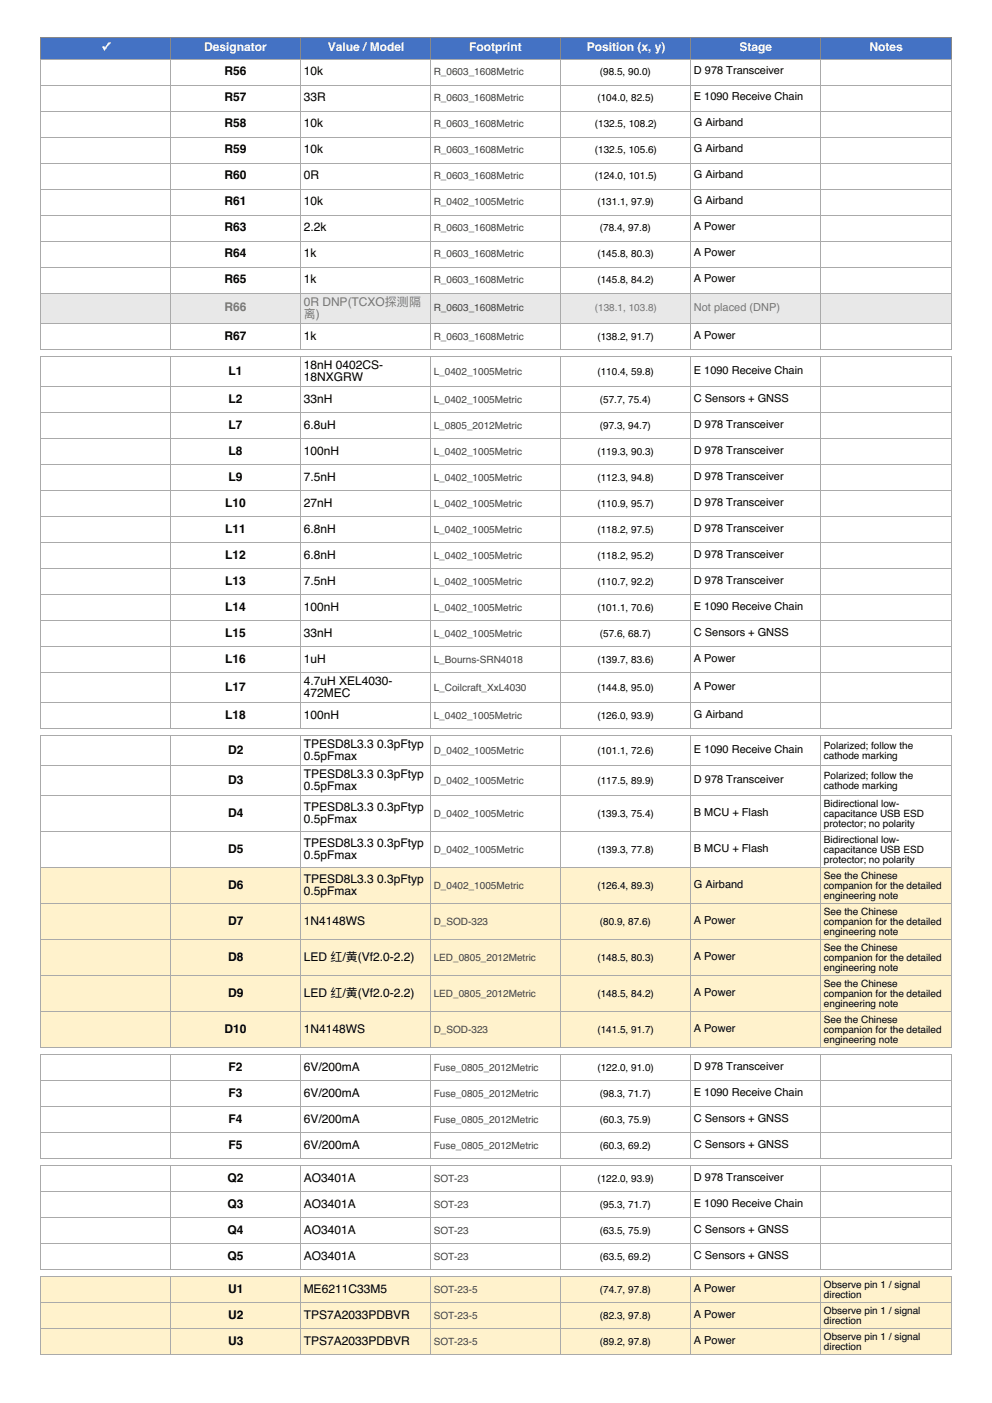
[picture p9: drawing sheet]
<svg xmlns="http://www.w3.org/2000/svg" width="210mm" height="297mm" viewBox="0 0 210 297" stroke-linecap="round" stroke-linejoin="round" font-family="sans-serif">
<defs><g id="words">
<g font-size="2.5" fill="#fff">
<text x="21.4" y="10.9">✓</text>
<text x="43.2" y="10.9">Designator</text>
<text x="69.3" y="10.9">Value /Model</text>
<text x="99.3" y="10.9">Footprint</text>
<text x="124.2" y="10.9">Position (x, y)</text>
<text x="156.5" y="10.9">Stage</text>
<text x="184" y="10.9">Notes</text>
</g>
<g font-size="2.5">
<text x="47.5" y="16">R56</text>
<text x="64.3" y="16">10k</text>
<text x="47.5" y="21.5">R57</text>
<text x="64.3" y="21.5">33R</text>
<text x="47.5" y="27">R58</text>
<text x="64.3" y="27">10k</text>
<text x="47.5" y="32.5">R59</text>
<text x="64.3" y="32.5">10k</text>
<text x="47.5" y="38">R60</text>
<text x="64.3" y="38">0R</text>
<text x="47.5" y="43.5">R61</text>
<text x="64.3" y="43.5">10k</text>
<text x="47.5" y="49">R63</text>
<text x="64.3" y="49">2.2k</text>
<text x="47.5" y="54.5">R64</text>
<text x="64.3" y="54.5">1k</text>
<text x="47.5" y="60">R65</text>
<text x="64.3" y="60">1k</text>
<text x="47.5" y="71.9">R67</text>
<text x="64.3" y="71.9">1k</text>
<text x="48.4" y="79.3">L1</text>
<text x="64.3" y="78">18nH 0402CS-</text>
<text x="64.3" y="80.6">18NXGRW</text>
<text x="48.4" y="85.2">L2</text>
<text x="64.3" y="85.2">33nH</text>
<text x="48.4" y="90.7">L7</text>
<text x="64.3" y="90.7">6.8uH</text>
<text x="48.4" y="96.2">L8</text>
<text x="48.4" y="101.7">L9</text>
<text x="64.3" y="96.2">100nH</text>
<text x="64.3" y="101.7">7.5nH</text>
<text x="47.6" y="107.2">L10</text>
<text x="64.3" y="107.2">27nH</text>
<text x="47.6" y="112.7">L11</text>
<text x="64.3" y="112.7">6.8nH</text>
<text x="47.6" y="118.2">L12</text>
<text x="64.3" y="118.2">6.8nH</text>
<text x="47.6" y="123.8">L13</text>
<text x="64.3" y="123.8">7.5nH</text>
<text x="47.6" y="129.3">L14</text>
<text x="64.3" y="129.3">100nH</text>
<text x="47.6" y="134.8">L15</text>
<text x="64.3" y="134.8">33nH</text>
<text x="47.6" y="140.3">L16</text>
<text x="64.3" y="140.3">1uH</text>
<text x="47.6" y="146.2">L17</text>
<text x="64.3" y="144.9">4.7uH XEL4030-</text>
<text x="64.3" y="147.5">472MEC</text>
<text x="47.6" y="152.1">L18</text>
<text x="64.3" y="152.1">100nH</text>
<text x="48.3" y="159.5">D2</text>
<text x="64.3" y="158.3">TPESD8L3.3</text>
<text x="64.3" y="160.8">0.5pFmax</text>
<text x="79.8" y="158.3">0.3pFtyp</text>
<text x="48.3" y="165.9">D3</text>
<text x="64.3" y="164.6">TPESD8L3.3</text>
<text x="64.3" y="167.2">0.5pFmax</text>
<text x="79.8" y="164.6">0.3pFtyp</text>
<text x="48.3" y="172.9">D4</text>
<text x="64.3" y="171.6">TPESD8L3.3</text>
<text x="79.8" y="171.6">0.3pFtyp</text>
<text x="64.3" y="174.1">0.5pFmax</text>
<text x="64.3" y="179.2">TPESD8L3.3</text>
<text x="79.8" y="179.2">0.3pFtyp</text>
<text x="48.3" y="180.5">D5</text>
<text x="64.3" y="181.8">0.5pFmax</text>
<text x="48.3" y="188.1">D6</text>
<text x="64.3" y="186.8">TPESD8L3.3</text>
<text x="64.3" y="189.4">0.5pFmax</text>
<text x="79.8" y="186.8">0.3pFtyp</text>
<text x="48.3" y="195.7">D7</text>
<text x="64.3" y="195.7">1N4148WS</text>
<text x="48.3" y="203.4">D8</text>
<text x="64.3" y="203.4">LED 红/⻩(Vf2.0-2.2)</text>
<text x="48.3" y="211">D9</text>
<text x="64.3" y="211">LED 红/⻩(Vf2.0-2.2)</text>
<text x="47.5" y="218.6">D10</text>
<text x="64.3" y="218.6">1N4148WS</text>
<text x="48.4" y="226.6">F2</text>
<text x="64.3" y="226.6">6V/200mA</text>
<text x="48.4" y="232.2">F3</text>
<text x="64.3" y="232.2">6V/200mA</text>
<text x="48.4" y="237.7">F4</text>
<text x="64.3" y="237.7">6V/200mA</text>
<text x="48.4" y="243.2">F5</text>
<text x="64.3" y="243.2">6V/200mA</text>
<text x="48.2" y="250.1">Q2</text>
<text x="64.3" y="250.1">AO3401A</text>
<text x="48.2" y="255.7">Q3</text>
<text x="64.3" y="255.7">AO3401A</text>
<text x="48.2" y="261.2">Q4</text>
<text x="64.3" y="261.2">AO3401A</text>
<text x="48.2" y="266.7">Q5</text>
<text x="64.3" y="266.7">AO3401A</text>
<text x="48.3" y="273.7">U1</text>
<text x="64.3" y="273.7">ME6211C33M5</text>
<text x="48.3" y="279.2">U2</text>
<text x="64.3" y="279.2">TPS7A2033PDBVR</text>
<text x="48.3" y="284.7">U3</text>
<text x="64.3" y="284.7">TPS7A2033PDBVR</text>
</g>
<g font-size="2.5" fill="#777">
<text x="47.5" y="65.9">R66</text>
<text x="64.3" y="64.7">0R DNP(TCXO探测隔</text>
<text x="64.3" y="67.2">离)</text>
</g>
<g font-size="2.3">
<text x="146.8" y="15.8">D 978 Transceiver</text>
<text x="146.8" y="21.3">E 1090 Receive Chain</text>
<text x="146.8" y="26.8">G Airband</text>
<text x="146.8" y="32.3">G Airband</text>
<text x="146.8" y="37.8">G Airband</text>
<text x="146.8" y="43.3">G Airband</text>
<text x="146.8" y="48.8">A Power</text>
<text x="146.8" y="54.3">A Power</text>
<text x="146.8" y="59.8">A Power</text>
<text x="146.8" y="71.7">A Power</text>
<text x="146.8" y="79.1">E 1090 Receive Chain</text>
<text x="146.8" y="85">C Sensors + GNSS</text>
<text x="146.8" y="90.5">D 978 Transceiver</text>
<text x="146.8" y="96">D 978 Transceiver</text>
<text x="146.8" y="101.5">D 978 Transceiver</text>
<text x="146.8" y="107">D 978 Transceiver</text>
<text x="146.8" y="112.5">D 978 Transceiver</text>
<text x="146.8" y="118">D 978 Transceiver</text>
<text x="146.8" y="123.5">D 978 Transceiver</text>
<text x="146.8" y="129">E 1090 Receive Chain</text>
<text x="146.8" y="134.5">C Sensors + GNSS</text>
<text x="146.8" y="140.1">A Power</text>
<text x="146.8" y="146">A Power</text>
<text x="146.8" y="151.9">G Airband</text>
<text x="146.8" y="159.3">E 1090 Receive Chain</text>
<text x="146.8" y="165.7">D 978 Transceiver</text>
<text x="146.8" y="172.7">B MCU + Flash</text>
<text x="146.8" y="180.3">B MCU + Flash</text>
<text x="146.8" y="187.9">G Airband</text>
<text x="146.8" y="195.5">A Power</text>
<text x="146.8" y="203.1">A Power</text>
<text x="146.8" y="210.8">A Power</text>
<text x="146.8" y="218.4">A Power</text>
<text x="146.8" y="226.4">D 978 Transceiver</text>
<text x="146.8" y="231.9">E 1090 Receive Chain</text>
<text x="146.8" y="237.4">C Sensors + GNSS</text>
<text x="146.8" y="243">C Sensors + GNSS</text>
<text x="146.8" y="249.9">D 978 Transceiver</text>
<text x="146.8" y="255.4">E 1090 Receive Chain</text>
<text x="146.8" y="260.9">C Sensors + GNSS</text>
<text x="146.8" y="266.5">C Sensors + GNSS</text>
<text x="146.8" y="273.4">A Power</text>
<text x="146.8" y="278.9">A Power</text>
<text x="146.8" y="284.4">A Power</text>
</g>
<text font-size="2.3" fill="#777" x="146.8" y="65.7">Not placed (DNP)</text>
<g font-size="2.1" fill="#444">
<text x="91.8" y="16">R_0603_1608Metric</text>
<text x="91.8" y="21.5">R_0603_1608Metric</text>
<text x="91.8" y="27">R_0603_1608Metric</text>
<text x="91.8" y="32.5">R_0603_1608Metric</text>
<text x="91.8" y="38">R_0603_1608Metric</text>
<text x="91.8" y="43.5">R_0402_1005Metric</text>
<text x="91.8" y="49">R_0603_1608Metric</text>
<text x="91.8" y="54.5">R_0603_1608Metric</text>
<text x="91.8" y="60">R_0603_1608Metric</text>
<text x="91.8" y="65.9">R_0603_1608Metric</text>
<text x="91.8" y="71.9">R_0603_1608Metric</text>
<text x="91.8" y="79.3">L_0402_1005Metric</text>
<text x="91.8" y="85.2">L_0402_1005Metric</text>
<text x="91.8" y="90.7">L_0805_2012Metric</text>
<text x="91.8" y="96.2">L_0402_1005Metric</text>
<text x="91.8" y="101.7">L_0402_1005Metric</text>
<text x="91.8" y="107.2">L_0402_1005Metric</text>
<text x="91.8" y="112.7">L_0402_1005Metric</text>
<text x="91.8" y="118.2">L_0402_1005Metric</text>
<text x="91.8" y="123.8">L_0402_1005Metric</text>
<text x="91.8" y="129.3">L_0402_1005Metric</text>
<text x="91.8" y="134.8">L_0402_1005Metric</text>
<text x="91.8" y="140.3">L_Bourns-SRN4018</text>
<text x="91.8" y="146.2">L_Coilcraft_XxL4030</text>
<text x="91.8" y="152.1">L_0402_1005Metric</text>
<text x="91.8" y="159.5">D_0402_1005Metric</text>
<text x="91.8" y="165.9">D_0402_1005Metric</text>
<text x="91.8" y="172.9">D_0402_1005Metric</text>
<text x="91.8" y="180.5">D_0402_1005Metric</text>
<text x="91.8" y="188.1">D_0402_1005Metric</text>
<text x="91.8" y="195.7">D_SOD-323</text>
<text x="91.8" y="203.4">LED_0805_2012Metric</text>
<text x="91.8" y="211">LED_0805_2012Metric</text>
<text x="91.8" y="218.6">D_SOD-323</text>
<text x="91.8" y="226.6">Fuse_0805_2012Metric</text>
<text x="91.8" y="232.2">Fuse_0805_2012Metric</text>
<text x="91.8" y="237.7">Fuse_0805_2012Metric</text>
<text x="91.8" y="243.2">Fuse_0805_2012Metric</text>
<text x="91.8" y="250.1">SOT-23</text>
<text x="91.8" y="255.7">SOT-23</text>
<text x="91.8" y="261.2">SOT-23</text>
<text x="91.8" y="266.7">SOT-23</text>
<text x="91.8" y="273.7">SOT-23-5</text>
<text x="91.8" y="279.2">SOT-23-5</text>
<text x="91.8" y="284.7">SOT-23-5</text>
</g>
<g font-size="2.1">
<text x="126.9" y="16">(98.5, 90.0)</text>
<text x="126.4" y="21.5">(104.0, 82.5)</text>
<text x="125.9" y="27">(132.5, 108.2)</text>
<text x="125.9" y="32.5">(132.5, 105.6)</text>
<text x="125.9" y="38">(124.0, 101.5)</text>
<text x="126.4" y="43.5">(131.1, 97.9)</text>
<text x="126.9" y="49">(78.4, 97.8)</text>
<text x="126.4" y="54.5">(145.8, 80.3)</text>
<text x="126.4" y="60">(145.8, 84.2)</text>
<text x="126.4" y="71.9">(138.2, 91.7)</text>
<text x="126.4" y="79.3">(110.4, 59.8)</text>
<text x="126.9" y="85.2">(57.7, 75.4)</text>
<text x="126.9" y="90.7">(97.3, 94.7)</text>
<text x="126.4" y="96.2">(119.3, 90.3)</text>
<text x="126.4" y="101.7">(112.3, 94.8)</text>
<text x="126.4" y="107.2">(110.9, 95.7)</text>
<text x="126.4" y="112.7">(118.2, 97.5)</text>
<text x="126.4" y="118.2">(118.2, 95.2)</text>
<text x="126.4" y="123.8">(110.7, 92.2)</text>
<text x="126.4" y="129.3">(101.1, 70.6)</text>
<text x="126.9" y="134.8">(57.6, 68.7)</text>
<text x="126.4" y="140.3">(139.7, 83.6)</text>
<text x="126.4" y="146.2">(144.8, 95.0)</text>
<text x="126.4" y="152.1">(126.0, 93.9)</text>
<text x="126.4" y="159.5">(101.1, 72.6)</text>
<text x="174.4" y="158.5">Polarized; follow the</text>
<text x="174.4" y="160.6">cathode marking</text>
<text x="126.4" y="165.9">(117.5, 89.9)</text>
<text x="174.4" y="164.8">Polarized; follow the</text>
<text x="174.4" y="166.9">cathode marking</text>
<text x="126.4" y="172.9">(139.3, 75.4)</text>
<text x="174.4" y="170.8">Bidirectional low-</text>
<text x="174.4" y="172.9">capacitance USB ESD</text>
<text x="174.4" y="175">protector; no polarity</text>
<text x="174.4" y="178.4">Bidirectional low-</text>
<text x="126.4" y="180.5">(139.3, 77.8)</text>
<text x="174.4" y="180.5">capacitance USB ESD</text>
<text x="174.4" y="182.6">protector; no polarity</text>
<text x="174.4" y="186">See the Chinese</text>
<text x="126.4" y="188.1">(126.4, 89.3)</text>
<text x="174.4" y="188.1">companion for the detailed</text>
<text x="174.4" y="190.2">engineering note</text>
<text x="126.9" y="195.7">(80.9, 87.6)</text>
<text x="174.4" y="193.6">See the Chinese</text>
<text x="174.4" y="195.7">companion for the detailed</text>
<text x="174.4" y="197.9">engineering note</text>
<text x="126.4" y="203.4">(148.5, 80.3)</text>
<text x="174.4" y="201.2">See the Chinese</text>
<text x="174.4" y="203.4">companion for the detailed</text>
<text x="174.4" y="205.5">engineering note</text>
<text x="174.4" y="208.9">See the Chinese</text>
<text x="126.4" y="211">(148.5, 84.2)</text>
<text x="174.4" y="211">companion for the detailed</text>
<text x="174.4" y="213.1">engineering note</text>
<text x="126.4" y="218.6">(141.5, 91.7)</text>
<text x="174.4" y="216.5">See the Chinese</text>
<text x="174.4" y="218.6">companion for the detailed</text>
<text x="174.4" y="220.7">engineering note</text>
<text x="126.4" y="226.6">(122.0, 91.0)</text>
<text x="126.9" y="232.2">(98.3, 71.7)</text>
<text x="126.9" y="237.7">(60.3, 75.9)</text>
<text x="126.9" y="243.2">(60.3, 69.2)</text>
<text x="126.4" y="250.1">(122.0, 93.9)</text>
<text x="126.9" y="255.7">(95.3, 71.7)</text>
<text x="126.9" y="261.2">(63.5, 75.9)</text>
<text x="126.9" y="266.7">(63.5, 69.2)</text>
<text x="126.9" y="273.7">(74.7, 97.8)</text>
<text x="174.4" y="272.6">Observe pin 1 / signal</text>
<text x="174.4" y="274.7">direction</text>
<text x="126.9" y="279.2">(82.3, 97.8)</text>
<text x="174.4" y="278.1">Observe pin 1 / signal</text>
<text x="174.4" y="280.2">direction</text>
<text x="126.9" y="284.7">(89.2, 97.8)</text>
<text x="174.4" y="283.6">Observe pin 1 / signal</text>
<text x="174.4" y="285.7">direction</text>
</g>
<text font-size="2.1" fill="#777" x="125.9" y="65.9">(138.1, 103.8)</text>
</g></defs>
<g fill="#e8e8e8">
<path d="M8.6 62.1h27.5v6.4h-27.5z"/>
<path d="M36.1 62.1h27.5v6.4h-27.5z"/>
<path d="M63.6 62.1h27.5v6.4h-27.5z"/>
<path d="M91.1 62.1h27.6v6.4h-27.6z"/>
<path d="M118.7 62.1h27.5v6.4h-27.5z"/>
<path d="M146.2 62.1h27.5v6.4h-27.5z"/>
<path d="M173.7 62.1h27.5v6.4h-27.5z"/>
</g>
<g fill="#fff2cc">
<path d="M8.6 183.7h27.5v7.6h-27.5z"/>
<path d="M36.1 183.7h27.5v7.6h-27.5z"/>
<path d="M63.6 183.7h27.5v7.6h-27.5z"/>
<path d="M91.1 183.7h27.6v7.6h-27.6z"/>
<path d="M118.7 183.7h27.5v7.6h-27.5z"/>
<path d="M146.2 183.7h27.5v7.6h-27.5z"/>
<path d="M173.7 183.7h27.5v7.6h-27.5z"/>
<path d="M8.6 191.3h27.5v7.6h-27.5z"/>
<path d="M36.1 191.3h27.5v7.6h-27.5z"/>
<path d="M63.6 191.3h27.5v7.6h-27.5z"/>
<path d="M91.1 191.3h27.6v7.6h-27.6z"/>
<path d="M118.7 191.3h27.5v7.6h-27.5z"/>
<path d="M146.2 191.3h27.5v7.6h-27.5z"/>
<path d="M173.7 191.3h27.5v7.6h-27.5z"/>
<path d="M8.6 198.9h27.5v7.6h-27.5z"/>
<path d="M36.1 198.9h27.5v7.6h-27.5z"/>
<path d="M63.6 198.9h27.5v7.6h-27.5z"/>
<path d="M91.1 198.9h27.6v7.6h-27.6z"/>
<path d="M118.7 198.9h27.5v7.6h-27.5z"/>
<path d="M146.2 198.9h27.5v7.6h-27.5z"/>
<path d="M173.7 198.9h27.5v7.6h-27.5z"/>
<path d="M8.6 206.5h27.5v7.7h-27.5z"/>
<path d="M36.1 206.5h27.5v7.7h-27.5z"/>
<path d="M63.6 206.5h27.5v7.7h-27.5z"/>
<path d="M91.1 206.5h27.6v7.7h-27.6z"/>
<path d="M118.7 206.5h27.5v7.7h-27.5z"/>
<path d="M146.2 206.5h27.5v7.7h-27.5z"/>
<path d="M173.7 206.5h27.5v7.7h-27.5z"/>
<path d="M8.6 214.2h27.5v7.6h-27.5z"/>
<path d="M36.1 214.2h27.5v7.6h-27.5z"/>
<path d="M63.6 214.2h27.5v7.6h-27.5z"/>
<path d="M91.1 214.2h27.6v7.6h-27.6z"/>
<path d="M118.7 214.2h27.5v7.6h-27.5z"/>
<path d="M146.2 214.2h27.5v7.6h-27.5z"/>
<path d="M173.7 214.2h27.5v7.6h-27.5z"/>
<path d="M8.6 270.3h27.5v5.5h-27.5z"/>
<path d="M36.1 270.3h27.5v5.5h-27.5z"/>
<path d="M63.6 270.3h27.5v5.5h-27.5z"/>
<path d="M91.1 270.3h27.6v5.5h-27.6z"/>
<path d="M118.7 270.3h27.5v5.5h-27.5z"/>
<path d="M146.2 270.3h27.5v5.5h-27.5z"/>
<path d="M173.7 270.3h27.5v5.5h-27.5z"/>
<path d="M8.6 275.8h27.5v5.5h-27.5z"/>
<path d="M36.1 275.8h27.5v5.5h-27.5z"/>
<path d="M63.6 275.8h27.5v5.5h-27.5z"/>
<path d="M91.1 275.8h27.6v5.5h-27.6z"/>
<path d="M118.7 275.8h27.5v5.5h-27.5z"/>
<path d="M146.2 275.8h27.5v5.5h-27.5z"/>
<path d="M173.7 275.8h27.5v5.5h-27.5z"/>
<path d="M8.6 281.3h27.5v5.5h-27.5z"/>
<path d="M36.1 281.3h27.5v5.5h-27.5z"/>
<path d="M63.6 281.3h27.5v5.5h-27.5z"/>
<path d="M91.1 281.3h27.6v5.5h-27.6z"/>
<path d="M118.7 281.3h27.5v5.5h-27.5z"/>
<path d="M146.2 281.3h27.5v5.5h-27.5z"/>
<path d="M173.7 281.3h27.5v5.5h-27.5z"/>
</g>
<g fill="#4472c4">
<path d="M8.6 7.9h27.5v4.7h-27.5z"/>
<path d="M36.1 7.9h27.5v4.7h-27.5z"/>
<path d="M63.6 7.9h27.5v4.7h-27.5z"/>
<path d="M91.1 7.9h27.6v4.7h-27.6z"/>
<path d="M118.7 7.9h27.5v4.7h-27.5z"/>
<path d="M146.2 7.9h27.5v4.7h-27.5z"/>
<path d="M173.7 7.9h27.5v4.7h-27.5z"/>
</g>
<path d="M8.6 7.9h192.6v4.7h-192.6zM36.1 7.9v4.7M63.6 7.9v4.7M91.1 7.9v4.7M118.7 7.9v4.7M146.2 7.9v4.7M173.7 7.9v4.7" fill="none" stroke="#888" stroke-width=".21"/>
<g fill="none" stroke="#aaa" stroke-width=".21">
<path d="M8.6 12.6h192.6v61.4h-192.6zM8.6 18.1h192.6M36.1 12.6v61.4M63.6 12.6v61.4M91.1 12.6v61.4M118.7 12.6v61.4M146.2 12.6v61.4M173.7 12.6v61.4M8.6 23.6h192.6M8.6 29.1h192.6M8.6 34.6h192.6M8.6 40.1h192.6"/>
<path d="M8.6 45.6h192.6M8.6 51.1h192.6M8.6 56.6h192.6M8.6 75.5h192.6v78.7h-192.6zM8.6 62.1h192.6M8.6 68.5h192.6M36.1 75.5v78.7M63.6 75.5v78.7M91.1 75.5v78.7M118.7 75.5v78.7M146.2 75.5v78.7M173.7 75.5v78.7"/>
<path d="M8.6 81.8h192.6M8.6 87.3h192.6M8.6 92.8h192.6M8.6 98.3h192.6M8.6 103.8h192.6M8.6 109.4h192.6M8.6 114.9h192.6M8.6 120.4h192.6M8.6 125.9h192.6M8.6 131.4h192.6M8.6 136.9h192.6M8.6 155.7h192.6v66.1h-192.6z"/>
<path d="M8.6 142.4h192.6M8.6 148.7h192.6M36.1 155.7v66.1M63.6 155.7v66.1M91.1 155.7v66.1M118.7 155.7v66.1M146.2 155.7v66.1M173.7 155.7v66.1M8.6 162.1h192.6M8.6 168.4h192.6M8.6 176h192.6M8.6 183.7h192.6"/>
<path d="M8.6 191.3h192.6M8.6 198.9h192.6M8.6 206.5h192.6M8.6 214.2h192.6M8.6 223.3h192.6v22h-192.6zM8.6 228.8h192.6M8.6 234.3h192.6M8.6 239.8h192.6M36.1 223.3v22M63.6 223.3v22M91.1 223.3v22M118.7 223.3v22"/>
<path d="M146.2 223.3v22M173.7 223.3v22M8.6 246.8h192.6v22h-192.6zM8.6 252.3h192.6M8.6 257.8h192.6M36.1 246.8v22M63.6 246.8v22M91.1 246.8v22M118.7 246.8v22M146.2 246.8v22M173.7 246.8v22M8.6 270.3h192.6v16.5h-192.6z"/>
<path d="M8.6 263.3h192.6M8.6 275.8h192.6M36.1 270.3v16.5M63.6 270.3v16.5M91.1 270.3v16.5M118.7 270.3v16.5M146.2 270.3v16.5M173.7 270.3v16.5M8.6 281.3h192.6"/>
</g>
<use href="#words"/>
</svg>
